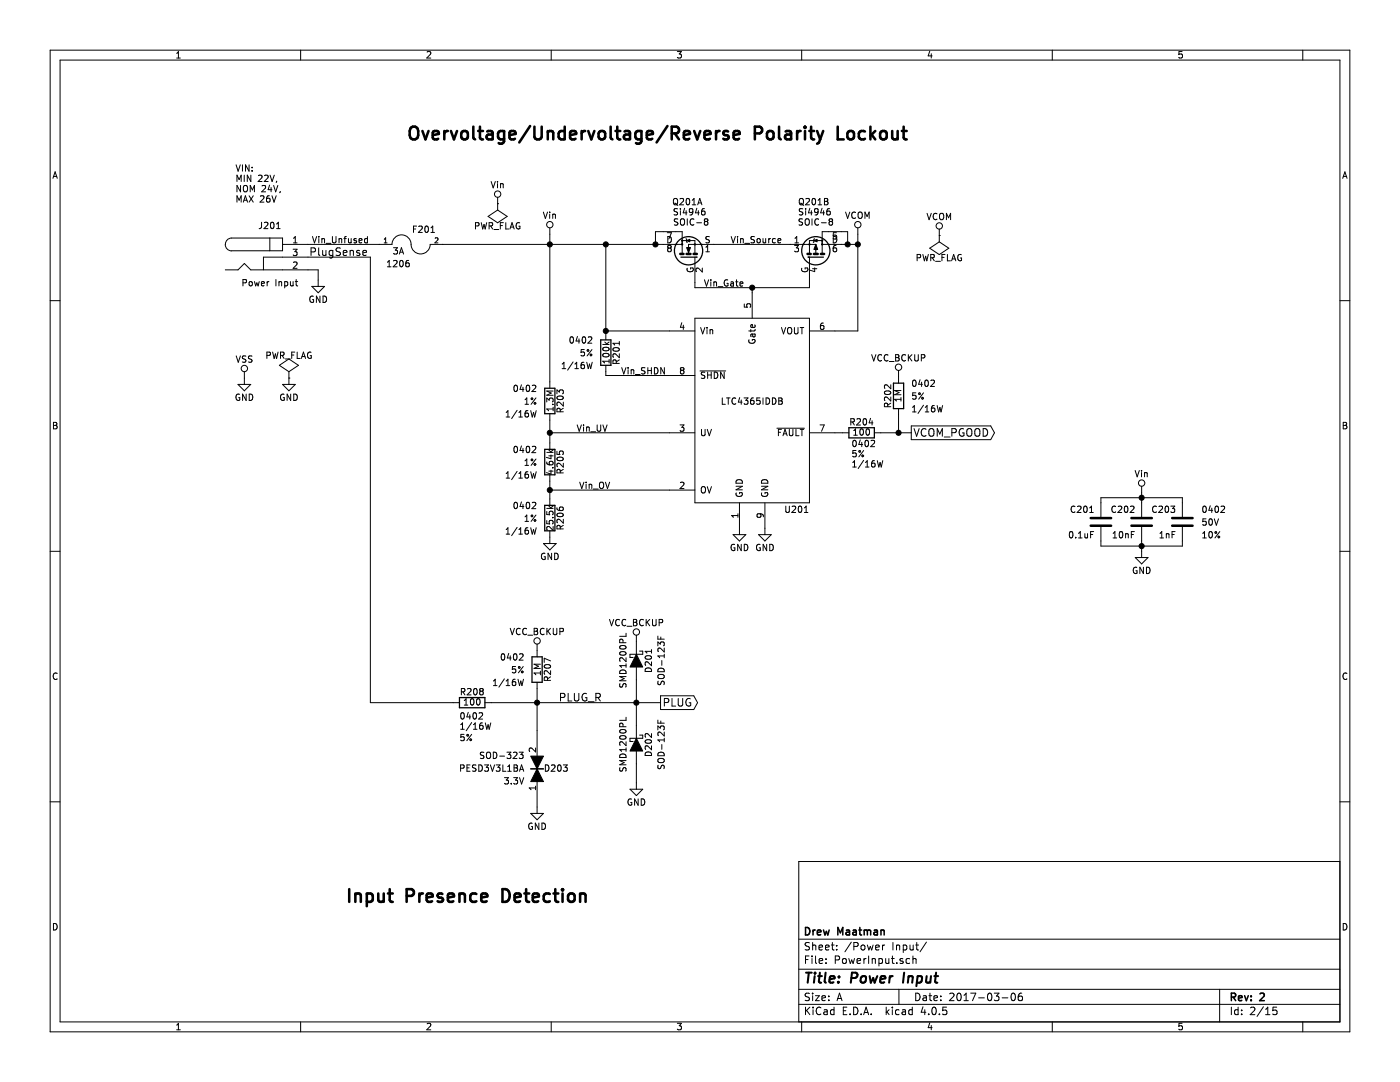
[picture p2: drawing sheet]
<svg xmlns="http://www.w3.org/2000/svg" width="279mm" height="216mm" viewBox="0 0 279 216" stroke-linecap="round" stroke-linejoin="round" font-family="sans-serif">
<g fill="none" stroke="#000" stroke-width=".2">
<path d="M10 10h259.4v195.9h-259.4zM12 12h255.4v191.9h-255.4zM35.3 11.6h.7M35.3 10.6l.3-.3v1.3M60 10v2M85.2 10.4l.5-.1 .3 .3-.8 1h.8M110 10v2M135.2 10.3h.8l-.4 .5h.3l.1 .2-.1 .5-.2 .1-.5-.1M160 10v2M185.5 10.2l-.3 1h.8M185.9 10.7v.9M210 10v2"/>
<path d="M235.9 10.3h-.6v.6l.1-.1h.5l.1 .5-.3 .3-.4-.1M260 10v2M10.6 35.6l.4-1.3 .4 1.3M10.7 35.2h.6M47.1 32.9l.4 1.3 .5-1.3M47.3 36.2v-1.2l.4 .8 .4-.8v1.2M48 37v1.3l-.7-1.3v1.3M48.4 32.9v1.3M48.6 37.2l.2-.2 .4 .1a.83 .83 0 0 1-.1 1.2 .44 .44 0 0 1-.5-.5zM48.7 40h.6M48.7 35v1.2M49.7 32.9v1.3l-.7-1.3v1.3"/>
<path d="M49.7 39.1l.8 1.2M49.9 38.3v-1.3l.5 .9 .4-.9v1.3M50.1 35v1.2l-.7-1.2v1.2M50.3 34v.2M50.3 33.4v.1M50.5 39.1l-.8 1.2M51.6 35.1l.5-.1 .2 .3-.8 .9h.8M52 39.2l.5-.1 .2 .3-.8 .9h.8M52.3 37.1l.5-.1 .2 .4-.8 .9h.8M52.8 35.1l.5-.1 .2 .3-.8 .9h.8M53.8 39.1h-.4l-.2 .3v.7l.2 .2 .4-.1 .1-.4-.1-.2-.4-.1-.2 .3M53.8 36.9l-.3 .9h.8"/>
<path d="M53.9 35l.4 1.2 .4-1.2M54.1 37.4v.9M54.3 39.1l.4 1.2 .4-1.2M54.6 37l.4 1.3 .4-1.3M55.2 36.1l-.1 .3M55.9 38.2l-.1 .3M98 36.2l.4 1.3 .5-1.3M99.3 36.2v.1M99.3 36.6v.9M99.3 39.4v2.5M99.9 36.6v.9M99.9 36.8l.2-.2 .3 .1v.8"/>
<path d="M134.4 39.8l.3-.2h.4a.83 .83 0 0 1-.2 1.3 .44 .44 0 0 1-.5-.5zM135.7 39.7l.5-.1 .2 .4-.8 .9h.8M137 39.7l.2-.1a.67 .67 0 0 1 .5 .6 .67 .67 0 0 1-.5 .7l-.3-.5zM138.2 40l.3-.4v1.3M159.6 39.8l.2-.2h.4a.83 .83 0 0 1-.2 1.3 .44 .44 0 0 1-.5-.5zM160.8 39.7l.5-.1 .2 .4-.7 .9h.7M162.2 39.7l.1-.1a.67 .67 0 0 1 .5 .6 .67 .67 0 0 1-.5 .7l-.2-.5zM163.3 40l.3-.4v1.3M164.5 39.6h.5l.2 .2-.2 .4 .2 .1 .1 .3-.3 .3h-.5zM268 35.6l.4-1.3 .4 1.3M268.1 35.2h.6M10 60h2"/>
<path d="M45 53.8h2.5l1.3-1.2 1.2 1.2h13.5v3.3M45 48.8v-.1a1.24 1.24 0 0 1 1.2-1.2h10.2v2.5l-10.2 .1a1.27 1.27 0 0 1-1.2-1.3M47.3 40.3v-1.2l.4 .9 .4-.9v1.2M48.5 56.4h.6v-.5l-.6-.1v1.2M48.6 40.3l.4-1.2 .4 1.2M49.8 56.3l.1-.1 .4 .1 .1 .5-.2 .2h-.3l-.1-.1zM50.8 56.2l.2 .8 .3-.6 .2 .6 .2-.8M52.2 56.6l.6-.1-.1-.2-.4-.1-.1 .2v.6h.5M52.2 44.3l-.1 1.1-.4 .2M52.6 53.8v-2.5h21.3v88.9h17.8M52.8 44.4l.4-.1 .3 .4-.8 .9h.8M53.3 56.2v.8"/>
<path d="M53.7 56.2l-.4 .2M53.8 47.5v2.5M54.1 44.4l.2-.1a.67 .67 0 0 1 .4 .7 .67 .67 0 0 1-.4 .6l-.3-.5zM55.1 55.8v1.2M55.2 45.6h.7M55.2 44.7l.3-.4v1.3M55.7 56.3l.2-.1 .3 .1v.7M55.7 56.2v.8M56.4 48.8h21.8a1.9 1.9 0 0 1 1.9-1.9 1.9 1.9 0 0 1 1.9 1.9 1.9 1.9 0 0 0 1.9 1.9 1.9 1.9 0 0 0 2-1.9h50.2M56.8 56.3l.4-.1 .2 .2-.1 .6h-.5M56.8 56.2v1.3M58 56.2v.8h.3l.2-.1"/>
<path d="M58.5 49.7h.8l-.4 .5 .3 .1v.6l-.1 .1-.6-.1M58.5 56.2v.8M58.6 48.5h.7M58.6 47.5l.3-.3v1.3M58.6 52.4l.5-.1 .2 .3-.8 .9h.8M58.9 56.2h.5M59.1 55.8v1l.3 .2M62.1 50.3l.7-.1 .2-.2-.1-.4-.2-.1h-.6v1.5M62.2 57.1h2.6l-1.3 1.3zM62.4 47.2l.4 1.3 .4-1.3M62.5 59.1a.59 .59 0 0 0-.7 .6 .59 .59 0 0 0 .7 .6l.1-.5h-.2M63.6 49.5v1.3l.2 .2"/>
<path d="M63.6 47.2v.1M63.6 47.6v.9M63.9 59.1v1.3l-.8-1.3v1.3M64.2 47.7l.2-.1 .3 .1 .1 .8M64.2 47.6v.9M64.4 50v.8a.38 .38 0 0 0 .6 0M64.5 59.1a.64 .64 0 0 1 .7 .6 .64 .64 0 0 1-.7 .7zM65 50v1M65.1 48.6h.9M66.3 47.2v1l.3 .3h.2l.3-.3v-1M66.4 50h-.4l-.3 .3v.4l.1 .2h.6M66.4 50v1.2l-.3 .3-.3-.1"/>
<path d="M67.7 47.7l.1-.1 .3 .1 .1 .8M67.7 47.6v.9M67.9 49.5a.62 .62 0 0 0-.8 .1v.4l.8 .4v.4a.62 .62 0 0 1-.8 .1M68.5 50.5l.7-.2v-.3h-.5l-.2 .2 .1 .7h.6M68.6 47.6h.5M69.1 47.2l-.3 .2v1.1M69.5 47.6l.1 .8 .3 .1 .2-.2M69.9 50.1l.1-.1a.36 .36 0 0 1 .5 .2v.8M69.9 50v1M70.1 47.6v.9M71.1 47.7l-.3-.1-.2 .2 .1 .2 .4 .1v.3h-.5M71.7 48l.5-.1v-.2l-.4-.1-.1 .2v.6h.5"/>
<path d="M71.8 50h-.4l-.2 .2v.2l.6 .1v.4h-.6M72.4 50.5l.8-.2-.1-.3h-.5l-.2 .2 .1 .7h.6M73.3 47.7l-.3-.1-.3 .3 .1 .5h.5M73.3 47.2v1.3M76.7 48.5h.5M76.7 47.8l.3-.4v1.1M77.3 53.2h.7M77.3 52.3l.4-.3v1.2M78.5 49.4h.8l-.4 .5 .4 .1v.6l-.2 .1-.6-.1M78.5 52.1l.5-.1 .2 .3-.7 .9h.7M79.7 50.7l.4-1.3 .4 1.3M79.8 50.3h.6"/>
<path d="M79.9 52.1l.1-.1a.67 .67 0 0 1 .5 .6 .67 .67 0 0 1-.5 .6l-.2-.4zM81.6 52h-.4l-.2 .3v.7l.2 .2 .4-.1 .1-.4-.1-.2h-.4l-.2 .2M82.5 45.7h.5M83.1 45.1h-.6v1.3M83.6 45.2l.4-.1 .3 .4-.8 .9h.8M84.9 45.2l.2-.1a.67 .67 0 0 1 .4 .6 .67 .67 0 0 1-.4 .7l-.3-.5zM86 46.4h.7M86 45.5l.4-.4v1.3M86.8 47.5l.4-.1 .2 .4-.6 .7h.6M94.9 45.1l.6-.1 .1-.5-.7-.1v1.3M96 44.4l.3 1.3 .3-.9 .2 .9 .3-1.3M97.4 43.2l1.9-1.3 1.9 1.3-1.9 1.2z"/>
<path d="M97.6 45.1l.6-.1 .1-.5-.7-.1v1.3M97.9 45.1l.4 .6M98.6 45.8h.9M99.3 40.6h.1M99.8 45h.5M100.5 44.4h-.7v1.3M100.9 44.4v1.3h.6M101.8 45.7l.4-1.3 .4 1.3M101.9 45.3h.6M103.7 44.5a.59 .59 0 0 0-.7 .5 .59 .59 0 0 0 .7 .6l.1-.5h-.3M108.4 42.3l.4 1.3 .5-1.3M109.7 42.3v.1"/>
<path d="M109.7 42.7v.9M109.7 45.5v32M110.3 42.7v.9M110.3 42.8l.2-.1 .3 .1v.8M120.9 48.8v19M130.8 48.8v-2.6h5.3v4.3M133.2 46.4h.8l-.5 1.3M133.3 47.2a.64 .64 0 0 1 .7 .6 .64 .64 0 0 1-.7 .7zM133.5 49.5l-.3 .3 .1 .3 .2 .1h.2l.3-.2-.1-.4-.2-.1M133.5 49.5l-.3-.2 .3-.3 .4 .1 .1 .2-.3 .2M133.5 49.5h.2M134.6 40.6l.5 .2"/>
<path d="M134.9 48.8h.1M135.1 40.8l.2 .2M135.2 41.7l-.5-.1-.2 .3 .1 .3 .6 .2v.4l-.2 .1-.5-.1M135.3 43.7l-.7 .1v.3l.6 .3 .1 .3-.2 .2h-.5M135.8 41.6v.1M135.8 42v.9M136 43.7h.4a.83 .83 0 0 1-.1 1.2 .44 .44 0 0 1-.5-.4zM136.1 48h2.6v2.5M136.6 41.6l-.3 .9h.8M136.9 47.6l.3 .8M136.9 42v.9M137.2 53.5a.59 .59 0 0 0 .5 .7 .59 .59 0 0 0 .6-.7h-.5v.2"/>
<path d="M137.2 43.7v1.2M137.4 50.5v-1.7h25.4v1.7M138.2 40.9h.7M138.3 42.2l-.3 .2h-.2l-.2-.2 .1-.5 .3-.1 .3 .3a.84 .84 0 0 1-.4 1h-.2M138.5 43.8a.61 .61 0 0 0-.8 .4 .61 .61 0 0 0 .6 .7l.2-.1M138.7 48.8h.1M138.7 51.3v6.1h22.8v-6.1M139 44.4h1M139.1 41.6l-.3 .9h.7M139.2 40.9l.4-1.3 .5 1.3M139.4 40.5h.6M139.4 42v.9"/>
<path d="M140 48.8h.1M140.2 53.5v.8l-1-.8-.3 .2 .1 .5M140.6 41.6l-.4 .1-.1 .2-.1 .7 .2 .3 .5-.1v-.5l-.1-.1-.4-.1-.2 .2M140.6 55.8l.4 1.3 .4-1.3M140.8 44.2l-.2 .2v.4l.2 .1h.2l.3-.2-.1-.4-.2-.1M140.8 44.2l-.2-.2 .2-.3 .4 .1 .1 .2-.3 .2M140.8 44.2h.2M140.9 49.3l.3-.3v1.2M140.9 50.2h.7M141.6 47.2h-.5l-.2 .2 .1 .3 .5 .3v.3l-.1 .2-.5-.1M141.9 55.8v.1M141.9 56.2v.9"/>
<path d="M142.5 56.4l.1-.2 .4 .1v.8M142.5 56.2v.9M143.3 57.2h1M145.2 55.9a.59 .59 0 0 0-.7 .6 .59 .59 0 0 0 .7 .5l.1-.5h-.2M145.8 56.3h.5l.1 .8M145.9 47.2l.4 1.3 .5-1.3M146.4 56.5l-.6 .3 .2 .3 .4-.1M146.8 56.2h.5M147 55.8v1.1l.3 .2M147.2 47.2v.1M147.2 47.6v.9M147.7 56.7l.6-.2-.1-.2-.3-.1-.2 .2v.6h.5"/>
<path d="M147.8 47.7l.2-.1 .3 .1v.8M147.8 47.6v.9M148.6 48.6h1M150.1 57.4v6.1M150.6 47.2l-.7 .1v.4l.5 .2 .2 .3-.3 .3-.4-.1M151.1 47.7l.4-.1 .2 .3v.3l-.2 .3-.4-.2zM152.3 47.6v.8l.3 .1 .2-.2M152.8 47.6v.9M153.4 47.6v.9M153.8 47.6l-.4 .3M154.7 47.7l-.3-.1-.2 .3 .1 .5h.4M155.2 48l.6-.1v-.2l-.4-.1-.2 .2 .1 .6h.5"/>
<path d="M158.6 49h.8l-.5 .5 .4 .1v.5l-.2 .1-.5-.1M158.6 48.5h.8M158.6 47.5l.4-.3v1.3M159.7 40.6l.5 .2M160 53.5a.59 .59 0 0 0 .6 .7 .59 .59 0 0 0 .6-.7h-.5v.2M160.2 43.7h-.5l-.2 .2 .1 .3 .5 .2v.4l-.2 .1h-.4M160.2 40.8l.2 .2M160.2 41.7h-.6v.4l.5 .2 .1 .3-.2 .3-.5-.1M160.3 48.8h.1M160.7 43.8l.3-.1h.3a.83 .83 0 0 1-.1 1.2 .44 .44 0 0 1-.5-.4zM160.8 41.6v.1M160.8 42v.9"/>
<path d="M161.5 48.8h.1M161.6 41.6l-.3 .9h.8M161.9 42v.9M162.1 43.7v1.2M162.2 53.6h.8M162.6 47.6l-.3 .8M162.6 53.4v.8l-.9-.3M163.3 40.9h.7M163.3 42.2l-.3 .2h-.2l-.2-.2 .1-.5 .3-.1 .3 .3a.84 .84 0 0 1-.4 1h-.2M163.4 43.8a.61 .61 0 0 0-.8 .4 .61 .61 0 0 0 .5 .7l.3-.1M163.9 44.4h1M164.1 41.6l-.3 .9h.7"/>
<path d="M164.1 48.8h7.1M164.1 48h-2.6v2.5M164.4 42v.9M164.5 40.2h.5M165.4 48.8h.1M165.6 41.6l-.4 .1-.2 .2v.7l.2 .3 .5-.1v-.5l-.1-.1-.4-.1-.2 .2M165.7 44.2l-.2-.2 .2-.3 .4 .1 .1 .2-.3 .2M165.7 44.2l-.2 .2v.4l.2 .1h.2l.3-.2-.1-.4-.2-.1M165.7 44.2h.2M166.3 47.2a.64 .64 0 0 1 .7 .6 .64 .64 0 0 1-.7 .7zM166.9 49h-.4l-.2 .3v.7l.2 .2 .4-.1 .1-.4-.1-.2h-.4l-.2 .2M166.9 46.4h-.6v.6l.1-.1 .5 .1v.6l-.1 .1-.5-.1"/>
<path d="M168.8 42.3l.4 1.3 .4-1.3M169.2 48.8v-2.6h-5.1v4.3M170.7 42.4a.61 .61 0 0 0-.8 .5 .61 .61 0 0 0 .6 .7l.2-.1M171.2 45.5v20.5h-9.7M171.3 42.5l.2-.2 .4 .1a.83 .83 0 0 1-.1 1.2 .44 .44 0 0 1-.6-.4zM172.6 43.6v-1.3l.5 .9 .4-.9v1.3M183 51.4h.6l.1-.5-.7-.1v1.2M184.2 50.8l.3 1.2 .2-.9 .3 .9 .3-1.2M185 42.6l.4 1.2 .5-1.2M185.5 49.5l2-1.2 1.9 1.2-1.9 1.3zM185.8 51.4h.6v-.5l-.6-.1v1.2M186.1 51.4l.4 .6"/>
<path d="M186.7 52.1h1M187 42.7a.61 .61 0 0 0-.8 .4 .61 .61 0 0 0 .6 .7l.2-.1M187.5 47h.1M187.5 45.7v2.6M187.6 42.7l.2-.1h.4a.83 .83 0 0 1-.2 1.2 .44 .44 0 0 1-.5-.4zM188 51.4h.4M188.6 50.8h-.6v1.2M188.9 43.8v-1.2l.4 .9 .4-.9v1.2M189.1 50.8v1.2h.6M189.9 52l.4-1.2 .5 1.2M190 51.7h.6M191.8 50.8a.59 .59 0 0 0-.7 .6 .59 .59 0 0 0 .7 .6l.1-.5h-.2"/>
<path d="M267.4 60h2M47.1 71l.4 1.3 .5-1.3M47.5 76.7h2.5l-1.2 1.3zM47.8 78.7a.59 .59 0 0 0-.7 .6 .59 .59 0 0 0 .7 .5l.1-.5h-.3M48.8 74.2v2.5M49.1 71.1h-.7v.4l.5 .2 .2 .3-.3 .3-.4-.1M49.1 78.6v1.3l-.7-1.3v1.3M49.7 78.6a.64 .64 0 0 1 .8 .7 .64 .64 0 0 1-.8 .6zM50.3 71.1h-.7v.4l.6 .2 .1 .3-.2 .3-.5-.1M53.3 70.9l.6-.1v-.4l-.6-.1v1.2M54.4 70.3l.3 1.2 .3-.9 .2 .9 .3-1.2M55.8 72.9l1.9-1.3 1.9 1.3-1.9 1.3z"/>
<path d="M56 70.9l.6-.1v-.4l-.6-.1v1.2M56.3 70.9l.4 .6M56.4 76.7h2.5l-1.2 1.3zM56.7 78.7a.59 .59 0 0 0-.7 .6 .59 .59 0 0 0 .7 .5v-.5h-.2M56.9 71.6h1M57.7 75.4h.1M57.7 74.2v2.5M58 78.6v1.3l-.7-1.3v1.3M58.2 70.8h.4M58.6 78.6a.64 .64 0 0 1 .7 .7 .64 .64 0 0 1-.7 .6zM58.8 70.3h-.6v1.2M59.3 70.3v1.2h.6"/>
<path d="M60.1 71.5l.5-1.2 .4 1.2M60.3 71.1h.6M62.1 70.3a.59 .59 0 0 0-.7 .6 .59 .59 0 0 0 .7 .6v-.5h-.2M102.7 77l.1-.1a.67 .67 0 0 1 .5 .6 .67 .67 0 0 1-.5 .6l-.2-.5zM104.1 76.8l-.3 .9h.7M104.4 77.3v.8M104.8 79.8l.3-.4v1.3M105.1 77l.2-.1a.67 .67 0 0 1 .4 .6 .67 .67 0 0 1-.4 .6l-.3-.5zM106 79.5h.3v.2h-.3zM106.2 77l.5-.1 .2 .3-.8 .9h.8M107 79.4l-1 1.3M110.4 78h-1.3l.9 .4-.9 .5h1.3"/>
<path d="M111.2 78.6v-.8l.4 .4 .1-.3h.6l.1 .1-.1 .6M111.2 79.2a.76 .76 0 0 1 1.2 .3 .74 .74 0 0 1-1.2-.2zM112.2 73.6h.7M112.2 72.6l.3-.3v1.3M113.8 67.3l.2-.1a.67 .67 0 0 1 .5 .6 .67 .67 0 0 1-.5 .7l-.3-.5zM114.4 72.2l-1.1 1.7M114.7 73.6h.7M114.7 72.6l.4-.3v1.3M115.2 67.1l-.2 .9h.7M115.5 67.6v.9M116.3 67.3l.2-.1a.67 .67 0 0 1 .4 .6 .67 .67 0 0 1-.4 .7l-.3-.5zM116.5 72.3h-.3l-.2 .3v.7l.2 .3 .4-.2 .1-.4-.2-.2h-.3l-.2 .2"/>
<path d="M116.6 69.7h-.6v.6l.1-.1 .5 .1v.6l-.2 .1-.4-.1M117.1 72.3l.3 1.3 .3-1 .2 1 .3-1.3M117.2 69.8h.2v.3h-.2zM117.4 67.3l.5-.1 .2 .4-.8 .9h.8M117.8 70.7h.3v.2h-.3zM118.1 69.7l-.9 1.3M120.3 68.7h1.3M120.3 69.5a.76 .76 0 0 1 1.3 .2 .74 .74 0 0 1-1.3-.1zM120.3 70.7a.76 .76 0 0 1 1.3 .2 .74 .74 0 0 1-1.3-.1zM120.7 68.2l.5 .5M120.9 66h17.8M120.9 72.9v2h17.8"/>
<path d="M121.6 71.7v.7M121.6 72.1h-1.3l.3 .3M121.6 68.2l-.5 .4M122.4 69.5a.76 .76 0 0 1 1.2 .3 .74 .74 0 0 1-1.3-.1zM123 72.5l-.1-.6h-.5l-.1 .6h1.3M123.6 68.5h-1.3l.4 .4M123.6 71.8l-.6 .4M123.6 70.6v.8l-.9-.8-.4 .2 .1 .5M123.6 68.1v.8M124.1 73.4l.4 1.2 .4-1.2M125.3 73.4v.1M125.3 73.8v.8"/>
<path d="M126 73.8v.8M126 73.9l.1-.1h.3l.1 .8M126.8 74.7h1M128.7 73.4l-.6 .1v.3l.5 .3 .1 .3-.2 .2-.5-.1M129.3 73.4v1.2M129.3 73.9h.7M130 73.4v1.2M130.6 73.4a.64 .64 0 0 1 .7 .6 .64 .64 0 0 1-.7 .6zM132.6 73.4v1.2l-.7-1.2v1.2M136 73.9l-.2-.2 .2-.3 .4 .1 .1 .2-.2 .2M136 73.9l-.2 .2v.4l.2 .1h.3l.2-.2-.1-.4-.1-.1M136 73.9h.3"/>
<path d="M136.1 64.4l-.3 .9h.8M136.4 64.9v.8M138.7 63.5h22.8v36.8h-22.8zM139.7 74h5.1M139.8 65.4l.4 1.2 .5-1.2M140.7 74.3h-.7v.4l.5 .3 .2 .3-.3 .2-.4-.1M141.1 65.4v.1M141.1 65.8v.8M141.2 74.2v1.3M141.2 74.8h.7M141.7 65.8v.8M141.7 65.9l.2-.1h.3v.8"/>
<path d="M141.9 74.2v1.3M142.5 74.2a.64 .64 0 0 1 .8 .7 .64 .64 0 0 1-.8 .6zM144.1 79.4v1.3h.7M144.5 74.2v1.3l-.7-1.3v1.3M145 79.4h.7M145.3 79.4v1.3M146.8 79.5a.61 .61 0 0 0-.8 .4 .61 .61 0 0 0 .6 .8l.2-.2M147.6 79.3l-.3 .9h.8M147.9 79.8v.9M148.5 79.4h.8l-.5 .5 .4 .1v.5l-.2 .2-.5-.2M148.5 60.7v.6h.6l-.1-.2 .1-.4h.6l.1 .1-.1 .5M149.5 67.8a.59 .59 0 0 0 .6 .7 .59 .59 0 0 0 .5-.7l-.5-.1v.3"/>
<path d="M149.8 65.7v.5M150.1 66.6l.3 .6 .3-.1-.1-.5M150.4 79.4l-.4 .1-.2 .2v.7l.2 .3 .4-.2 .1-.4-.1-.2h-.4l-.2 .2M150.6 64.8l.1 .4-.2 .2-.6-.1v-.5h.2l.2 .6M150.7 65.7l-.2 .3h-1.1M150.7 66.6l-.8 .1v.5M151.7 79.4h-.6l-.1 .6 .2-.1 .5 .1v.5l-.2 .2-.5-.2M152.3 79.4v1.3M152.9 79.4a.64 .64 0 0 1 .7 .6 .64 .64 0 0 1-.7 .7zM154.2 79.4a.64 .64 0 0 1 .7 .6 .64 .64 0 0 1-.7 .7zM155.4 79.4h.5l.2 .2-.2 .4 .2 .1v.3l-.2 .3h-.5zM155.4 80h.5"/>
<path d="M156 65.4l.4 1.2 .4-1.2M157.2 65.5l.3-.1h.3a.83 .83 0 0 1-.1 1.2 .44 .44 0 0 1-.5-.4zM158.5 65.4v1l.3 .2h.2l.3-.2v-1M159.7 65.4h.7M160 65.4v1.2M164.3 64.5h-.3l-.2 .3-.1 .7 .3 .2 .4-.1v-.4l-.1-.2-.3-.1-.3 .3M174 70.8l.4 1.2 .4-1.2M175.9 70.9a.61 .61 0 0 0-.8 .4 .61 .61 0 0 0 .6 .7l.2-.1M176.6 78.2a.76 .76 0 0 1 1.2 .2 .74 .74 0 0 1-1.3-.1zM177.2 70.9a.61 .61 0 0 0-.8 .4 .61 .61 0 0 0 .6 .7l.2-.1M177.5 72.1h.9M177.8 76.8v.8l-.9-.8-.4 .2 .1 .5"/>
<path d="M177.8 79.2v.8l-.9-.8-.4 .3 .1 .4M178.7 70.8h.5l.2 .2-.2 .3 .2 .2 .1 .3-.3 .2h-.5zM178.7 71.3h.5M179.3 73.9v2.6M179.8 79.3v.7M179.8 79.7h-1.3l.4 .3M179.8 77.9h-1.3l.9 .4-.9 .5h1.3M180.7 70.9a.61 .61 0 0 0-.8 .4 .61 .61 0 0 0 .6 .7l.2-.1M181.3 70.8v1.2M181.5 71.3l.5 .7M182 70.8l-.7 .7M182.2 75.9l.2-.1a.67 .67 0 0 1 .4 .7 .67 .67 0 0 1-.4 .6l-.3-.5z"/>
<path d="M182.5 70.8v1l.3 .2h.2l.3-.2v-1M182.8 78.4h-.6l-.1 .6 .2-.1 .5 .1v.5l-.2 .2-.5-.2M183.4 78.4h.2v.3h-.2zM183.6 75.8l-.3 .9h.8M183.9 71.4l.6-.1v-.4l-.6-.1v1.2M183.9 76.3v.8M184 79.3h.2v.3h-.2zM184.3 78.4l-1 1.3M184.7 75.9l.1-.1a.67 .67 0 0 1 .5 .7 .67 .67 0 0 1-.5 .6l-.2-.5zM185.8 75.9l.5-.1 .2 .4-.8 .9h.8M10.7 84.3h.4l.3 .2-.3 .4 .3 .2-.2 .5h-.5zM10.7 84.9h.4"/>
<path d="M101 83.2h.7M101 82.3l.4-.4v1.3M101 94.5l.4-.4v1.3M101 95.4h.7M102.7 89.2l.1-.1a.67 .67 0 0 1 .5 .6 .67 .67 0 0 1-.5 .6l-.2-.5zM103.2 81.9l-1.1 1.6M103.2 94.1l-1.1 1.6M103.6 83.2h.7M103.6 82.3l.3-.4v1.3M103.6 94.5l.3-.4v1.3M103.6 95.4h.7M104.1 89l-.3 .9h.7"/>
<path d="M104.4 89.5v.8M104.8 80.7h.7M104.8 91.9l.3-.3v1.3M104.8 92.9h.7M105.1 89.2l.2-.1a.67 .67 0 0 1 .4 .6 .67 .67 0 0 1-.4 .6l-.3-.5zM105.4 94.1l-.4 .1-.2 .2v.7l.2 .3 .4-.1 .1-.5-.1-.1-.4-.1-.2 .2M105.4 81.9l-.4 .1-.2 .2v.8l.2 .2 .4-.1 .1-.4-.1-.2-.4-.1-.2 .3M105.9 81.9l.3 1.3 .3-.9 .2 .9 .3-1.3M105.9 94.1l.3 1.3 .3-.9 .2 .9 .3-1.3M106 91.6h.3v.3h-.3zM106.2 89.2l.5-.1 .2 .3-.8 .9h.8M106.7 80.4h.2v.2h-.2z"/>
<path d="M106.7 92.6h.2v.2h-.2zM107 91.6l-1 1.3M109.1 92.2l.1 .3 .2 .2 .7 .1 .3-.3-.1-.4-.5-.1-.1 .2-.1 .3 .2 .3M109.1 80.2v-.8l.5 .5 .1-.4h.6l.1 .2-.1 .5M109.1 90.3h1.3M109.5 94h.9M109.5 91h.9M109.5 89.8l.5 .5M109.7 97.8h29M109.7 86.4h29M109.7 82.5v7.2M109.7 94.7v6.1"/>
<path d="M110 93.8v.8l-1-.3M110 90.8v.7l-1-.2M110.3 80.7h.1M110.3 93.3h.1M110.4 81.3v.7M110.4 81.6h-1.3l.4 .4M110.4 89.8l-.5 .3M111.2 90v.7h.5l-.1-.2 .1-.5h.6l.1 .2-.1 .5M111.2 91.4a.76 .76 0 0 1 1.2 .2 .74 .74 0 0 1-1.2-.1zM111.8 82.2l-.1-.6-.4-.1-.1 .7h1.2M111.8 94.4l-.1-.6-.4-.1-.1 .7h1.2M112.4 80.2v.8l-.9-.8-.3 .3 .1 .4"/>
<path d="M112.4 81.5l-.6 .4M112.4 92.4v.8l-.9-.8-.3 .3 .1 .4M112.4 93.6l-.6 .5M115.2 84.8l.4 1.3 .4-1.3M115.7 96.2l.4 1.3 .4-1.3M116.5 84.8v.1M116.5 85.2v.9M117 96.2v.1M117 96.6v.9M117.1 85.2v.9M117.1 85.3l.1-.1 .4 .1v.8M117.6 96.7l.2-.1 .3 .1v.8"/>
<path d="M117.6 96.6v.9M117.9 86.2h1M118.4 97.6h1M119.2 84.8v1l.2 .3h.3l.2-.3v-1M119.7 96.4l.2-.2 .4 .1a.83 .83 0 0 1-.1 1.2 .44 .44 0 0 1-.6-.4zM120.3 84.8l.4 1.3 .5-1.3M120.8 96.2l.4 1.3 .5-1.3M135.7 84.8h.8l-.4 .5 .3 .1v.5l-.1 .2-.6-.2M135.8 96.3l.5-.1 .2 .4-.8 .9h.8M140 97.3l.2-.2 .4 .1a.83 .83 0 0 1-.1 1.2 .44 .44 0 0 1-.5-.5zM140 85.7v1l.2 .2h.3l.2-.2v-1M141.1 97.1l.5 1.3 .4-1.3"/>
<path d="M141.1 85.7l.5 1.2 .4-1.2M146.9 97h1.3l-1.3 .7h1.3M146.9 98.3a.59 .59 0 0 0 .6 .8 .59 .59 0 0 0 .6-.8h-.5v.2M146.9 95.9a.69 .69 0 0 1 .8-.2 .69 .69 0 0 1 .5 .7h-1.3zM152 97h1.2l-1.2 .7h1.2M152 98.3a.59 .59 0 0 0 .6 .8 .59 .59 0 0 0 .6-.8h-.5v.2M152 95.9a.69 .69 0 0 1 .8-.2 .69 .69 0 0 1 .4 .7h-1.2zM155 85.4h5.5M155.3 86.3h.5M156 85.7h-.7v1.2M156.3 86.9l.4-1.2 .4 1.2M156.4 86.6h.6"/>
<path d="M157.5 85.7v1l.3 .2h.2l.2-.2v-1M158.9 85.7v1.2h.6M159.7 85.7h.7M160 85.7v1.2M161.5 86.4h7.9M163.7 84.8h.8l-.5 1.3M169.8 84.2l.6-.1 .1-.5-.7-.1v1.3M170.1 84.2l.4 .6M170.2 92.3l.3-.4v1.3M170.2 93.2h.7M170.3 88l.2-.1a.67 .67 0 0 1 .4 .6 .67 .67 0 0 1-.4 .6l-.3-.5zM170.4 85.9l.3-.3v1.2"/>
<path d="M170.4 86.8h.7M170.8 89.9h-.6v.6l.2-.1 .4 .1v.5l-.1 .2-.5-.2M171 83.6l.5-.1 .2 .4-.8 .9h.8M171.4 89.9h.3v.3h-.3zM171.7 87.8l-.3 .9h.8M171.7 85.7l.2-.1a.67 .67 0 0 1 .4 .6 .67 .67 0 0 1-.4 .6l-.3-.4zM172 88.3v.8M172.1 90.9h.2v.2h-.2zM172.3 83.6l.2-.1a.67 .67 0 0 1 .5 .7 .67 .67 0 0 1-.5 .6l-.3-.5zM172.4 91.8l-1.1 1.7M172.4 89.9l-1 1.3M172.7 88l.2-.1a.67 .67 0 0 1 .4 .6 .67 .67 0 0 1-.4 .6l-.3-.5z"/>
<path d="M172.7 93.2h.7M172.7 92.3l.4-.4v1.3M172.9 85.7l.2-.1a.67 .67 0 0 1 .5 .6 .67 .67 0 0 1-.5 .6l-.3-.4zM173.7 83.5l-.2 .9h.7M173.8 88l.5-.1 .2 .3-.7 .9h.7M174 83.9v.9M174.5 86.4h7.4M174.5 91.9l-.3 .1-.2 .2-.1 .7 .3 .3 .4-.1 .1-.5-.2-.1-.3-.1-.3 .2M175.1 91.9l.3 1.3 .2-.9 .3 .9 .3-1.3M177.2 81.2l-.1-.7h-.5l-.1 .7h1.3M177.8 80.4l-.6 .4M179.3 81.5v4.9"/>
<path d="M181.9 85h15.8l.8 1.4-.8 1.3h-15.8zM182.1 82.2h.7M182.1 81.3l.4-.4v1.3M182.4 85.5l.5 1.5 .5-1.5M184.3 80.8l-1.1 1.7M184.7 82.2h.7M184.7 81.3l.3-.4v1.3M184.8 85.7a.72 .72 0 0 0-1 .5 .72 .72 0 0 0 .7 .8l.3-.1M185.4 85.8a.5 .5 0 0 1 .6-.3 .5 .5 0 0 1 .4 .5l-.1 .8a.53 .53 0 0 1-.6 .2 .53 .53 0 0 1-.3-.5zM186.5 80.9l-.4 .1-.2 .2v.7l.2 .3 .4-.1 .1-.5-.1-.1-.4-.1-.2 .2M187 80.9l.3 1.3 .3-.9 .2 .9 .3-1.3M187 87v-1.5l.6 1.1 .5-1.1v1.5"/>
<path d="M188.4 87.2h1.2M190 86.3h.7l.2-.3-.1-.3-.2-.2h-.6v1.5M192.3 85.6a.71 .71 0 0 0-.9 .7 .71 .71 0 0 0 .9 .7l.1-.6h-.3M193 85.8a.5 .5 0 0 1 .6-.3 .5 .5 0 0 1 .4 .5l-.1 .8a.53 .53 0 0 1-.6 .2 .53 .53 0 0 1-.4-.5zM194.6 85.8a.5 .5 0 0 1 .6-.3 .5 .5 0 0 1 .4 .5l-.1 .8a.53 .53 0 0 1-.6 .2 .53 .53 0 0 1-.4-.5zM196.2 85.5a.77 .77 0 0 1 .9 .8 .77 .77 0 0 1-.9 .7zM226.5 93.9l.4 1.2 .5-1.2M227.8 93.9v.1M227.8 94.3v.8M227.8 97v6.1M228.4 94.3v.8M228.4 94.4l.2-.1 .3 .1 .1 .7"/>
<path d="M268.1 84.3h.4l.3 .2-.3 .4 .3 .2-.2 .5h-.5zM268.1 84.9h.4M10 110h2M101 105.7l.4-.4v1.3M101 106.6h.7M102.7 100.3l.1-.1a.67 .67 0 0 1 .5 .7 .67 .67 0 0 1-.5 .6l-.2-.5zM103.2 105.2l-1.1 1.7M103.6 105.7l.3-.4v1.3M103.6 106.6h.7M104.1 100.2l-.3 .9h.7M104.4 100.6v.9M104.8 103.1l.3-.3v1.2"/>
<path d="M104.8 104h.7M105.1 100.3l.2-.1a.67 .67 0 0 1 .4 .7 .67 .67 0 0 1-.4 .6l-.3-.5zM105.4 105.3l-.4 .1-.2 .2v.7l.2 .3 .4-.1 .1-.5-.1-.2h-.4l-.2 .2M105.9 105.3l.3 1.3 .3-.9 .2 .9 .3-1.3M106 102.8h.3v.3h-.3zM106.2 100.3l.5-.1 .2 .4-.8 .9h.8M106.7 103.7h.2v.3h-.2zM107 102.8l-1 1.2M108.5 108.5h2.5l-1.3 1.2zM108.8 110.4a.59 .59 0 0 0-.8 .6 .59 .59 0 0 0 .8 .6v-.5h-.2M109.1 102.1v.6h.6l-.1-.2 .1-.4h.6l.1 .1-.1 .5M109.1 103.9v.6h.6l-.1-.1 .1-.5h.6l.1 .2-.1 .4"/>
<path d="M109.1 101.4h1.3M109.5 101l.5 .4M109.7 105.9v2.6M110.1 110.4v1.3l-.7-1.3v1.3M110.3 103.3h.1M110.4 105.1v.7l-.9-.7-.4 .2 .1 .5M110.4 101l-.5 .3M110.7 110.4a.64 .64 0 0 1 .7 .6 .64 .64 0 0 1-.7 .7zM111.2 101.3v.4l.3 .1 .7 .1 .2-.2-.1-.5h-.4l-.2 .1-.1 .4 .3 .2M111.2 102.6a.76 .76 0 0 1 1.2 .2 .74 .74 0 0 1-1.2-.1zM111.8 105.5l-.1-.6h-.4l-.1 .6h1.2M112.4 103.6v.8l-.9-.8-.3 .2 .1 .5"/>
<path d="M112.4 104.8l-.6 .4M146.3 106.7h2.5l-1.2 1.2zM146.6 108.7a.59 .59 0 0 0-.7 .5 .59 .59 0 0 0 .7 .6l.1-.5h-.3M147.3 102.5v.7M147.3 102.9h-1.3l.4 .3M147.6 100.3v6.4M147.9 108.6v1.3l-.7-1.3v1.3M148.5 108.6a.64 .64 0 0 1 .8 .6 .64 .64 0 0 1-.8 .7zM151.4 106.7h2.5l-1.2 1.2zM151.6 102.5l.3 .2v.3l-.3 .2-.5-.1v-.4l.2-.2a.84 .84 0 0 1 1 .4v.2M151.7 108.7a.59 .59 0 0 0-.7 .5 .59 .59 0 0 0 .7 .6v-.5h-.2M152.7 100.3v6.4"/>
<path d="M153 108.6v1.3l-.7-1.3v1.3M153.6 108.6a.64 .64 0 0 1 .7 .6 .64 .64 0 0 1-.7 .7zM156.8 101v1l.2 .3h.3l.2-.3v-1M158.1 101.1l.5-.1 .2 .3-.8 1h.8M159.4 101.1l.2-.1a.67 .67 0 0 1 .4 .6 .67 .67 0 0 1-.4 .7l-.3-.5zM160.5 102.3h.7M160.5 101.3l.4-.3v1.3M213.5 106.2l.2-.1a.67 .67 0 0 1 .4 .6 .67 .67 0 0 1-.4 .6l-.3-.4zM214.5 101.1a.61 .61 0 0 0-.8 .4 .61 .61 0 0 0 .6 .8l.2-.2M214.7 107.2v.1M215 101.1l.5-.1 .2 .3-.7 1h.7M215.2 107.3h.8"/>
<path d="M215.2 106.4l.4-.3v1.2M216.4 101.1l.1-.1a.67 .67 0 0 1 .5 .6 .67 .67 0 0 1-.5 .7l-.2-.5zM216.5 106.5l.1 .8h.3l.1-.1M217 106.5v.8M217.5 102.3h.7M217.5 101.3l.3-.3v1.3M217.7 106.7h.4M218.3 106.1h-.6v1.2M219.7 103.1v-3.8h16.3v3.8M219.7 105.2v3.8h16.3v-3.8M222.1 107.3h.8M222.1 106.4l.4-.3v1.2"/>
<path d="M222.7 101.1a.61 .61 0 0 0-.9 .4 .61 .61 0 0 0 .6 .8l.3-.2M223.2 101.1l.4-.1 .3 .3-.8 1h.8M223.5 106.2l.1-.1a.67 .67 0 0 1 .5 .6 .67 .67 0 0 1-.5 .6l-.2-.4zM224.5 101.1l.2-.1a.67 .67 0 0 1 .4 .6 .67 .67 0 0 1-.4 .7l-.3-.5zM224.6 106.6l.2-.1 .3 .1 .1 .7M224.6 106.5v.8M225.6 101.1l.5-.1 .2 .3-.8 1h.8M225.8 106.7h.4M226.4 106.1h-.6v1.2M226.6 111.3h2.5l-1.3 1.2zM226.9 113.2a.59 .59 0 0 0-.7 .6 .59 .59 0 0 0 .7 .6v-.5h-.2M227.8 105.2v6.1"/>
<path d="M228.2 113.2v1.3l-.7-1.3v1.3M228.8 113.2a.64 .64 0 0 1 .7 .6 .64 .64 0 0 1-.7 .7zM230.8 101.1a.61 .61 0 0 0-.8 .4 .61 .61 0 0 0 .6 .8l.2-.2M231.3 101.1l.5-.1 .2 .3-.8 1h.8M231.5 107.3h.7M231.5 106.4l.4-.3v1.2M232.6 101.1l.2-.1a.67 .67 0 0 1 .4 .6 .67 .67 0 0 1-.4 .7l-.3-.5zM232.8 106.5v.8M232.8 106.6l.1-.1 .3 .1 .1 .7M233.7 101h.7l-.4 .5 .4 .1v.5l-.2 .2-.5-.2M233.9 106.7h.4M234.5 106.1h-.6v1.2"/>
<path d="M240 107.3h.7M240 106.4l.4-.3v1.2M240.1 101.1l.2-.1a.67 .67 0 0 1 .5 .6 .67 .67 0 0 1-.5 .7l-.3-.5zM240.7 103.5h-.6l-.1 .6 .2-.1 .5 .1v.6l-.2 .1-.5-.1M241.4 106.2l.1-.1a.67 .67 0 0 1 .5 .6 .67 .67 0 0 1-.5 .6l-.3-.4zM241.4 103.6l.1-.1a.67 .67 0 0 1 .5 .7 .67 .67 0 0 1-.5 .6l-.3-.5zM241.5 100.9l-.3 .9h.8M241.8 101.4v.9M242.3 103.5l.4 1.3 .5-1.3M242.5 106.1h.2v.3h-.2zM242.6 101.1l.1-.1a.67 .67 0 0 1 .5 .6 .67 .67 0 0 1-.5 .7l-.2-.5zM243.1 107h.3v.3h-.3z"/>
<path d="M243.4 106.1l-.9 1.2M243.7 101.1l.5-.1 .2 .3-.8 1h.8M267.4 110h2M11.4 134.4a.62 .62 0 0 0-.8 .4 .62 .62 0 0 0 .6 .8l.2-.1M92.1 138h.6v-.5l-.6-.1v1.3M92.4 138l.4 .7M92.7 139.8l.3-.4v1.3M93.3 137.5l.5-.1 .2 .3-.8 1h.8M94 139.5l.2-.1a.67 .67 0 0 1 .4 .7 .67 .67 0 0 1-.4 .6l-.3-.5zM94.6 137.5l.2-.1a.67 .67 0 0 1 .4 .6 .67 .67 0 0 1-.4 .7l-.3-.5zM95.2 139.5l.2-.1a.67 .67 0 0 1 .4 .7 .67 .67 0 0 1-.4 .6l-.3-.5zM96 137.9l-.3-.2 .3-.3 .4 .1v.2l-.2 .2"/>
<path d="M96 137.9l-.3 .3 .1 .3 .2 .2h.2l.2-.3v-.4l-.2-.1M96 137.9h.2M98.5 136.8h.7M98.5 135.9l.3-.4v1.3M100.1 130.6l.2-.1a.67 .67 0 0 1 .5 .6 .67 .67 0 0 1-.5 .6l-.3-.5zM100.7 135.5l-1.1 1.6M101 135.9l.4-.4v1.3M101 136.8h.7M101.5 130.4l-.3 .9h.8M101.8 130.9v.8M101.8 125.4l.4 1.2 .5-1.2M102.6 130.6l.1-.1a.67 .67 0 0 1 .5 .6 .67 .67 0 0 1-.5 .6l-.2-.5z"/>
<path d="M102.8 135.5l-.3 .1-.2 .2-.1 .8 .3 .2 .4-.1v-.5l-.1-.1-.3-.1-.3 .2M102.9 133h-.6l-.1 .6 .2-.1 .5 .1v.5l-.2 .2-.5-.2M103.4 135.5l.3 1.3 .2-.9 .3 .9 .3-1.3M103.5 133h.2v.3h-.2zM103.7 130.6l.5-.1 .2 .3-.8 .9h.8M103.8 125.5a.61 .61 0 0 0-.8 .4 .61 .61 0 0 0 .6 .7l.2-.1M104.1 134h.2v.2h-.2zM104.4 133l-.9 1.3M105.1 125.5a.61 .61 0 0 0-.8 .4 .61 .61 0 0 0 .6 .7l.2-.1M105.3 126.7h1M106.6 125.4h.4l.3 .2-.3 .4 .3 .1v.3l-.2 .2h-.5zM106.6 126h.4"/>
<path d="M107.2 128.5v2.6M107.2 136.1v26.2M107.8 133.9v.7M107.8 134.3h-1.2l.3 .3M107.8 132.5h-1.2l.9 .4-.9 .5h1.2M108.6 125.5a.61 .61 0 0 0-.8 .4 .61 .61 0 0 0 .6 .7l.2-.1M108.7 132.7a.69 .69 0 0 1 1.2 .3 .74 .74 0 0 1-1.3-.1zM109.1 125.4v1.2M109.3 135.8l-.1-.6-.5-.1-.1 .7h1.3M109.3 125.9l.6 .7M109.9 125.4l-.8 .7M109.9 135.1l-.6 .4"/>
<path d="M109.9 131.9l-1.3-.6v.9M109.9 133.8v.8l-.9-.8-.4 .3 .1 .4M110.4 125.4v1l.2 .2h.3l.2-.2v-1M111.7 126h.6l.1-.5-.7-.1v1.2M111.9 139.2l.7-.1 .2-.2-.1-.4-.3-.1h-.5v1.5M113.4 138.4v1.5h.7M114.6 138.4v1.2l.3 .3h.3l.3-.3v-1.2M117 138.4a.71 .71 0 0 0-.9 .7 .71 .71 0 0 0 .9 .7l.1-.6h-.3M118.9 139.2l.8-.1 .1-.2-.1-.4-.2-.1h-.6v1.5M119.3 139.2l.5 .7M121.6 123.6l.4 1.3 .5-1.3M123.6 123.7a.61 .61 0 0 0-.8 .4 .61 .61 0 0 0 .6 .8l.2-.2"/>
<path d="M123.7 130.2a.76 .76 0 0 1 1.2 .3 .74 .74 0 0 1-1.2-.2zM123.7 136.4l.1 .7h.4l.2-.6 .3-.1 .2 .2v.5M123.7 133.9a.69 .69 0 0 1 .8-.2 .69 .69 0 0 1 .4 .7h-1.2zM123.8 128.9a.69 .69 0 0 1 1.1 .3 .74 .74 0 0 1-1.2-.1zM124.3 128.2v-.6h-.5l-.1 .6h1.2M124.9 123.7a.61 .61 0 0 0-.8 .4 .61 .61 0 0 0 .6 .8l.2-.2M124.9 131.2v.8l-.9-.8-.3 .3 .1 .5M124.9 126.4v.6h-1.2M124.9 132.5v.7M124.9 135h-1.2l.9 .4-.9 .4h1.2M124.9 132.8h-1.2l.3 .4M125.1 125h1"/>
<path d="M126.4 123.6h.4l.3 .2-.3 .4 .3 .1v.3l-.2 .3h-.5zM126.4 124.2h.4M127 126.7v3.9M127 133.1v14.2M127.6 129.9h.7v.7h-2.6v.6h.7M128.4 123.7a.61 .61 0 0 0-.8 .4 .61 .61 0 0 0 .6 .8l.2-.2M128.8 133.5a.69 .69 0 0 1 .8-.2 .69 .69 0 0 1 .4 .7h-1.2zM128.8 131a.76 .76 0 0 1 1.2 .3 .74 .74 0 0 1-1.2-.2zM129 123.6v1.3M129.1 124.1l.6 .8M129.7 123.6l-.7 .7M130 132.1v.7l-.9-.7-.3 .2 .1 .5"/>
<path d="M130 129.6v.7M130 130h-1.2l.3 .3M130.2 123.6v1l.3 .3h.2l.2-.3v-1M131.3 128.9v-.8l.5 .4 .1-.4h.5l.2 .2-.2 .6M131.3 126.9v.6h1.3M131.3 133.6a.69 .69 0 0 1 .8-.2 .69 .69 0 0 1 .5 .6h-1.3zM131.3 134.7a.83 .83 0 0 1 1.3 .2 .44 .44 0 0 1-.5 .5h-.6l-.2-.3zM131.3 135.9v.5l.2 .2 .3-.1 .3-.5h.3l.2 .1-.1 .5M131.5 124.3l.7-.1v-.5l-.7-.1v1.3M131.8 138.8h6.7l.7 1.4-.7 1.4h-6.7zM131.9 127.1v.4M132.1 131.8v1"/>
<path d="M132.6 129.3v.8l-1-.8-.3 .2 .1 .5M132.6 130.5v.7M132.6 130.9h-1.3l.3 .3M134.1 139.4v1.5h.7M135.4 139.4v1.2l.3 .3h.2l.3-.3v-1.2M137.8 139.4a.71 .71 0 0 0-.9 .7 .71 .71 0 0 0 .9 .7v-.6h-.3M268.8 134.4a.62 .62 0 0 0-.8 .4 .62 .62 0 0 0 .6 .8l.2-.1M10 160h2M91.9 153.3l.6-.1 .1-.5-.7-.1v1.3M91.9 145.5h.8M91.9 144.6l.4-.4v1.3M92 142.3l.2-.1a.67 .67 0 0 1 .5 .6 .67 .67 0 0 1-.5 .7l-.3-.5z"/>
<path d="M92.6 146.5h-.6l-.1 .6 .2-.1 .5 .1v.6l-.2 .1-.5-.1M92.7 140.7h.7M93.2 153.2h.4M93.2 146.6h.2v.2h-.2zM93.4 142.1l-.2 1h.7M93.8 142.6v.9M93.8 152.6h-.6v1.3h.6M93.8 147.5h.3v.2h-.3zM94.1 144.2l-1.1 1.6M94.1 146.5l-.9 1.3M94.5 142.3l.2-.1a.67 .67 0 0 1 .4 .6 .67 .67 0 0 1-.4 .7l-.3-.5zM94.5 145.5h.7"/>
<path d="M94.5 144.6l.3-.4v1.3M95 152.7h-.7v.4l.6 .2 .1 .3-.2 .3-.5-.1M95.6 152.6a.64 .64 0 0 1 .7 .7 .64 .64 0 0 1-.7 .6zM95.6 142.3l.5-.1 .2 .4-.8 .9h.8M96.3 144.2l-.4 .1-.1 .3-.1 .7 .2 .2 .5-.1v-.4l-.1-.2-.4-.1-.2 .3M96.6 150.1l-.7 .1v.4l.5 .2 .2 .3-.3 .3-.4-.1M96.7 152.6h.8l-.4 .5 .3 .1v.6l-.1 .1-.6-.1M96.8 140.2h35M96.9 144.2l.3 1.3 .2-.9 .2 .9 .3-1.3M97.1 150.3l.3-.2h.3a.83 .83 0 0 1-.1 1.3 .44 .44 0 0 1-.5-.5zM97.9 152.6l.4 1.3 .4-1.3M98.5 150.1a.64 .64 0 0 1 .7 .6 .64 .64 0 0 1-.7 .7z"/>
<path d="M99 152.6h.8l-.4 .5 .3 .1v.6l-.1 .1-.6-.1M99.7 150.9h1M100.4 152.6v1.3h.6M100.7 155.2h.8l-.5 .5 .4 .1v.5l-.2 .1-.5-.1M101.2 150.1h.8l-.5 .5 .4 .1v.5l-.2 .2-.5-.2M101.3 153.9h.7M101.3 153l.4-.4v1.3M102 156.3v.1M102.5 150.2l.4-.1 .3 .3-.8 1h.8M102.5 155.2h.8l-.4 .5 .4 .1v.5l-.2 .1-.6-.1M102.6 152.6h.4l.3 .3-.3 .3 .3 .1v.3l-.2 .3h-.5zM102.6 153.2h.4"/>
<path d="M103.6 150.1h.8l-.4 .5 .3 .1v.5l-.1 .2-.6-.2M103.7 155.2l.4 1.2 .4-1.2M103.7 153.9l.4-1.3 .4 1.3M103.8 153.5h.6M106.9 149.3v.7l-.9-.7-.4 .2 .1 .5M106.9 156.9v.7M106.9 157.2h-1.3l.4 .4M108.8 152.6a.64 .64 0 0 1 .8 .7 .64 .64 0 0 1-.8 .6zM110.1 152.7l.4-.1 .3 .4-.8 .9h.8M111.4 152.7l.2-.1a.67 .67 0 0 1 .4 .7 .67 .67 0 0 1-.4 .6l-.3-.5zM112.4 152.6h.8l-.4 .5 .4 .1v.6l-.2 .1-.6-.1M117.4 140h1.2"/>
<path d="M123.7 145.7a.76 .76 0 0 1 1.2 .3 .74 .74 0 0 1-1.2-.1zM123.7 147a.76 .76 0 0 1 1.2 .2 .74 .74 0 0 1-1.2-.1zM123.7 153.2l.1 .6h.4l.2-.5 .3-.1 .2 .2v.5M123.9 150.5a.67 .67 0 0 1 .7 0 .67 .67 0 0 1 .3 .7h-1.2zM124.3 145v-.6l-.5-.1-.1 .7h1.2M124.9 151.8h-1.2l.9 .4-.9 .4h1.2M124.9 143.1v.6h-1.2M124.9 148v.8l-.9-.8-.3 .2 .1 .5M124.9 149.2v.7M124.9 149.6h-1.2l.3 .3M125.7 157.5h2.6l-1.3 1.2zM126 159.5a.59 .59 0 0 0-.7 .5 .59 .59 0 0 0 .7 .6l.1-.5h-.2"/>
<path d="M127 149.9v7.6M127.4 159.4v1.3l-.8-1.3v1.3M127.6 146.7h.7v.6h-2.6v.7h.7M128 159.4a.64 .64 0 0 1 .7 .6 .64 .64 0 0 1-.7 .7zM128.8 147.8a.76 .76 0 0 1 1.2 .2 .74 .74 0 0 1-1.2-.1zM128.8 150.3a.69 .69 0 0 1 .8-.2 .69 .69 0 0 1 .4 .6h-1.2zM130 146.4v.8l-.9-.8-.3 .2 .1 .5M130 148.8v.8l-.9-.8-.3 .2 .1 .5M131.3 145.6v-.7l.5 .4 .1-.4h.5l.2 .2-.2 .5M131.3 143.7v.6h1.3M131.3 150.3a.69 .69 0 0 1 .8-.2 .69 .69 0 0 1 .5 .7h-1.3zM131.3 151.5a.83 .83 0 0 1 1.3 .1 .44 .44 0 0 1-.5 .6l-.6-.1-.2-.2z"/>
<path d="M131.3 152.7v.5l.2 .2 .3-.1 .3-.6h.3l.2 .2-.1 .5M131.9 143.9v.4M132.1 148.6v.9M132.6 146.1v.8l-1-.8-.3 .2 .1 .5M132.6 147.3v.7M132.6 147.7h-1.3l.3 .3M132.6 140.2l.7-.1 .2-.2-.1-.4-.2-.1h-.6v1.5M267.4 160h2M105.9 162.3h2.6l-1.3 1.3zM106.2 164.3a.59 .59 0 0 0-.7 .6 .59 .59 0 0 0 .7 .5l.1-.5h-.3M107.5 164.2v1.3l-.7-1.3v1.3M108.2 164.2a.64 .64 0 0 1 .7 .7 .64 .64 0 0 1-.7 .6z"/>
<path d="M267.4 171.9h-108v32M10.7 184.3a.65 .65 0 0 1 .7 .6 .65 .65 0 0 1-.7 .7zM159.4 197.4h108M159.4 193.4h108M159.4 187.4h108M160.8 191.5h.5M161.5 190.8h-.7v1.5M161.5 188.1h-.5l-.3 .2 .1 .3 .7 .4v.4l-.2 .2-.6-.1M161.5 198.2h-.5l-.3 .3 .1 .3 .7 .3v.4l-.2 .2-.6-.1M162.1 190.8v.1M162.1 191.3v1M162.2 188.7l.2-.1h.4v1"/>
<path d="M162.2 188.1v1.5M162.2 198.2v.1M162.2 198.7v1M162.7 198.7h.8l-.8 1h.8M162.8 190.8v1.2l.2 .3M163.4 189.1l.8-.2-.1-.3h-.4l-.3 .2 .1 .7h.6M163.5 191.8l.7-.2-.1-.3h-.4l-.2 .2 .1 .7h.5M164 199.2l.7-.2v-.2l-.4-.1-.3 .2 .1 .7h.6M164.7 189.1l.8-.2-.1-.3h-.4l-.3 .2 .1 .7h.6M164.8 191.3v.2M164.8 192.1v.2M165.4 199.5v.2"/>
<path d="M165.4 198.8v.1M165.9 188.6h.6M166.1 188.1v1.3l.4 .2M166.7 191.5h.7l.2-.2-.1-.4-.2-.1h-.6v1.5M167 188.6v.2M167 189.4v.2M167.1 199.7l.4-1.5 .5 1.5M167.2 199.2h.7M168.2 191.4l.2-.1 .4 .1 .1 .6-.1 .2-.4 .1-.2-.2zM169.4 191.3l.3 1 .3-.8 .3 .8 .2-1M169.9 188l-1.3 1.9M170.4 188.8h.7l.2-.2-.1-.4-.2-.1h-.6v1.5"/>
<path d="M171 191.8l.8-.2-.1-.3h-.4l-.3 .2 .1 .7h.6M171.9 188.7l.2-.1 .4 .1 .1 .6-.1 .2-.4 .1-.2-.2zM172.4 191.3v1M172.8 191.3l-.4 .2M173.1 188.6l.3 1 .3-.8 .3 .8 .2-1M173.4 190.8v1.5M174.1 191.4l.2-.1h.4v1M174.1 191.3v1M174.8 189.1l.7-.2-.1-.3h-.4l-.2 .2v.7h.6M175.4 191.3h.4l.3 .2-.1 .7h-.6M175.4 191.3v1.5M176.1 188.6v1"/>
<path d="M176.6 188.6l-.5 .2M176.8 191.3v.9l.4 .1 .2-.2M177.4 191.3v1M177.9 191.3h.6M178.1 190.8v1.2l.4 .3M178.2 188.1v1.5M178.9 188.7l.2-.1h.4l.1 1M178.9 188.6v1M179 192.1v.2M179.4 197.4v3M180.2 191.3a.37 .37 0 0 0-.6 .2l.1 .2 .5 .1 .1 .2-.3 .3-.4-.1M180.3 188.6v1.5"/>
<path d="M180.3 188.6h.4l.3 .2-.2 .7h-.5M181.5 191.3h-.4l-.3 .2 .1 .6 .2 .2 .4-.1M181.6 188.6l.1 .9 .3 .1 .2-.2M182.2 191.4l.2-.1h.4v1M182.2 190.8v1.5M182.2 188.6v1M182.8 198.2a.76 .76 0 0 1 .8 .7 .76 .76 0 0 1-.8 .8zM182.8 188.6h.5M183 188.1v1.3l.3 .2M184.3 198.8h.5l.1 .9M184.9 199l-.5 .1-.2 .2 .2 .4 .5-.1M184.9 188l-1.3 1.9"/>
<path d="M185.4 198.7h.6M185.6 198.2v1.3l.4 .2M186.4 199.2l.7-.2-.1-.2-.4-.1-.2 .2 .1 .7h.5M187.8 199.5v.2M187.8 198.8v.1M189.5 198.3l.6-.1 .3 .4-.9 1.1h.9M191.2 198.2h.1a.8 .8 0 0 1 .5 .7 .8 .8 0 0 1-.5 .8 .97 .97 0 0 1-.1-1.5zM192.4 199.7h.8M192.4 198.6l.4-.4v1.5M193.7 198.2h1l-.6 1.5M195.3 199.1h1.1M197.3 198.2h.1a.8 .8 0 0 1 .6 .7 .8 .8 0 0 1-.6 .8 .97 .97 0 0 1-.1-1.5z"/>
<path d="M198.4 198.2h1l-.5 .6 .4 .1v.6l-.2 .2-.7-.2M200 199.1h1.1M201.9 198.3l.2-.1a.8 .8 0 0 1 .6 .7 .8 .8 0 0 1-.6 .8l-.2-.2-.1-.4zM203.9 198.2h-.4a1.11 1.11 0 0 0-.1 1.4l.4 .1 .2-.2 .1-.5-.3-.2h-.4l-.2 .2M243.4 197.4v6.5M268.1 184.3a.65 .65 0 0 1 .7 .6 .65 .65 0 0 1-.7 .7zM35.3 204.5l.3-.3v1.3M35.3 205.5h.7M60 203.9v2M85.2 204.3l.5-.1 .3 .3-.8 1h.8M110 203.9v2M135.2 204.2h.8l-.4 .5h.3l.1 .2-.1 .5-.2 .1-.5-.1"/>
<path d="M159.4 200.4h108M160 203.9v2M160.8 201v1.5M161 201.6l.6 .9M161.6 201l-.8 .8M162.3 201v.1M162.3 201.5v1M163.8 201.1a.71 .71 0 0 0-1 .5 .71 .71 0 0 0 .8 .9l.2-.2M164.5 201.5h.5l.1 1M165.1 201.8l-.5 .1-.2 .2 .2 .4 .5-.1M166.4 201.5h-.4l-.3 .3 .1 .5 .2 .2 .4-.1M166.4 201v1.5"/>
<path d="M168.3 201.7h.5M169 201h-.7v1.5h.7M169.6 202.3v.2M170.4 201a.76 .76 0 0 1 .8 .7 .76 .76 0 0 1-.8 .8zM171.9 202.3v.2M172.4 202.5l.4-1.5 .6 1.5M172.5 202h.7M173.9 202.3v.2M176.9 201v1.5M177 201.9l.4 .6M177.4 201.5l-.5 .5M178.1 201v.1"/>
<path d="M178.1 201.5v1M179.4 201.5h-.4l-.3 .3 .1 .5 .2 .2 .4-.1M180.1 201.5h.6v1M180.7 201.8l-.5 .1-.2 .2 .2 .4 .5-.1M182.1 201.5h-.5l-.2 .3v.5l.2 .2 .5-.1M182.1 201v1.5M184.2 200.9l-.4 1.1h1M184.6 201.5v1M185.3 202.3v.2M185.5 204.1l-.3 1h.8M185.9 204.6v.9M186.1 201.1l.2-.1a.8 .8 0 0 1 .6 .7 .8 .8 0 0 1-.6 .8l-.2-.2-.1-.4z"/>
<path d="M187.5 202.3v.2M188.9 201h-.7l-.1 .7 .2-.2 .5 .1 .2 .2-.1 .5-.2 .2-.6-.2M210 203.9v2M235.9 204.2h-.6v.6l.1-.1h.5l.1 .5-.3 .3-.4-.1M245.7 201v1.5M247.1 201.5h-.4l-.3 .3 .1 .5 .2 .2 .4-.1M247.1 201v1.5M247.8 202.3v.2M247.8 201.5v.2M249.6 201.1l.6-.1 .2 .4-.9 1.1h.9M252.1 200.9l-1.2 1.9M252.6 202.5h.8"/>
<path d="M252.6 201.4l.4-.4v1.5M254.8 201h-.7l-.1 .7 .2-.2 .5 .1 .2 .2-.1 .5-.2 .2-.6-.2M260 203.9v2"/>
<circle cx="99.3" cy="38.7" r=".64"/>
<circle cx="109.7" cy="44.8" r=".64"/>
<circle cx="136.1" cy="48.8" r=".13"/>
<circle cx="136.1" cy="48" r=".13"/>
<circle cx="138.7" cy="48.8" r=".13"/>
<circle cx="161.5" cy="48.8" r=".13"/>
<circle cx="164.1" cy="48" r=".13"/>
<circle cx="164.1" cy="48.8" r=".13"/>
<circle cx="171.2" cy="44.8" r=".64"/>
<circle cx="187.5" cy="45.1" r=".64"/>
<circle cx="48.8" cy="73.5" r=".64"/>
<circle cx="179.3" cy="73.3" r=".64"/>
<circle cx="227.8" cy="96.4" r=".64"/>
<circle cx="107.2" cy="127.9" r=".64"/>
<circle cx="127" cy="126.1" r=".64"/>
</g>
<g fill="none" stroke="#000" stroke-width=".25">
<path d="M135.9 51.3h3M138.9 51.3h.1M161.3 51.3h.1M161.3 51.3h3M108.7 77.5h2v5h-2zM119.9 67.8h2v5.1h-2zM178.3 76.5h2v5h-2zM108.7 89.7h2v5h-2zM169.4 85.3h5.1v2.1h-5.1zM108.7 100.8h2v5.1h-2zM91.7 139.2h5.1v2h-5.1zM106.2 131.1h2v5h-2z"/>
<circle cx="137.4" cy="50" r="2.82"/>
<circle cx="162.8" cy="50" r="2.82"/>
</g>
<g fill="none" stroke="#000" stroke-width=".51">
<path d="M82.1 25.4a.85 .85 0 0 1 .9-.1 .85 .85 0 0 1 .5 .8v.9a.85 .85 0 0 1-.9 .8 .85 .85 0 0 1-.8-.8v-.9zM84.3 26.1l.6 1.7 .6-1.7M86.4 27l1.2-.3-.1-.5-.8-.1-.3 .4v1l.1 .2 .2 .1 .8-.1M88.7 26.1v1.7M89.4 26.1a.59 .59 0 0 0-.7 .5M90 26.1l.6 1.7 .6-1.7M92.2 26.4a.69 .69 0 0 1 1.2 .2v.7a.68 .68 0 0 1-.7 .5 .68 .68 0 0 1-.7-.5zM94.5 25.3v2.2l.3 .3M95.4 26.1h1M95.8 25.3v2.2l.1 .2 .5 .1M97.2 26.2l.3-.1 .7 .1 .1 .3v1.3M98.3 26.7l-.8 .1a.5 .5 0 0 0-.4 .5 .5 .5 0 0 0 .4 .5l.8-.1"/>
<path d="M100.6 26.2a.85 .85 0 0 0-1.1 .2l-.1 .2 .1 1 .4 .2 .7-.1M100.6 26.1v2.1a.71 .71 0 0 1-1.1 .3M101.7 27l1.2-.3-.1-.5-.8-.1-.3 .4v1l.1 .2 .2 .1 .8-.1M105.8 25.1l-2.2 3.3M106.7 25.3v2l.4 .5h.5l.5-.5v-2M109.3 26.4a.64 .64 0 0 1 1.1 .1v1.3M109.3 26.1v1.7M112.7 26.2a.85 .85 0 0 0-1.1 .2l-.1 .2 .1 1 .4 .2 .7-.1M112.7 25.3v2.5M113.8 27l1.2-.3-.1-.5-.8-.1-.3 .4v1l.1 .2 .2 .1 .8-.1M116.1 26.1v1.7M116.8 26.1a.59 .59 0 0 0-.7 .5"/>
<path d="M117.4 26.1l.6 1.7 .6-1.7M119.6 26.4a.69 .69 0 0 1 1.2 .2v.7a.68 .68 0 0 1-.7 .5 .68 .68 0 0 1-.6-.5zM121.9 25.3v2.2l.3 .3M122.8 26.1h1M123.2 25.3v2.2l.1 .2 .5 .1M124.6 26.2l.3-.1 .7 .1 .1 .3v1.3M125.7 26.7l-.8 .1a.5 .5 0 0 0-.4 .5 .5 .5 0 0 0 .4 .5l.8-.1M128 26.2a.85 .85 0 0 0-1.1 .2l-.1 .2 .1 1 .4 .2 .7-.1M128 26.1v2.1a.71 .71 0 0 1-1.1 .3M129.1 27l1.2-.3-.1-.5-.8-.1-.3 .4v1l.1 .2 .2 .1 .8-.1M133.2 25.1l-2.2 3.3M134.1 26.6h.9a.7 .7 0 0 0 .5-.7 .7 .7 0 0 0-.5-.6h-.9v2.5"/>
<path d="M134.7 26.6l.8 1.2M136.5 27l1.2-.3-.1-.5-.8-.1-.3 .4v1l.1 .2 .2 .1 .8-.1M138.5 26.1l.6 1.7 .7-1.7M140.6 27l1.2-.3-.1-.5-.8-.1-.3 .4v1l.1 .2 .2 .1 .8-.1M142.9 26.1v1.7M143.6 26.1a.59 .59 0 0 0-.7 .5M145.3 26.2l-.6-.1-.4 .4 .2 .3 .8 .3 .1 .2-.1 .4-.2 .1-.8-.1M146.4 27l1.2-.3-.1-.5-.7-.1-.4 .4v1l.1 .2 .3 .1 .7-.1M150.6 26.6h1a.7 .7 0 0 0 .5-.7 .7 .7 0 0 0-.5-.6h-1v2.5M153.3 26.2a.69 .69 0 0 1 1.1 .4v.7a.68 .68 0 0 1-.7 .5 .68 .68 0 0 1-.6-.5v-.7zM155.5 25.3v2.2l.3 .3M156.8 26.2l.2-.1 .8 .1 .1 .3v1.3"/>
<path d="M157.9 26.7l-.9 .1a.5 .5 0 0 0-.3 .5 .5 .5 0 0 0 .3 .5l.9-.1M159.1 26.1v1.7M159.8 26.1a.59 .59 0 0 0-.7 .5M160.7 25.3v.2M160.7 26.1v1.7M160.7 25.3l-.2 .1 .2 .1M160.7 25.3l.1 .1-.1 .1M161.5 26.1h1M161.9 25.3v2.2l.1 .2 .5 .1M163.1 26.1l.6 1.7M163.7 27.8l-.3 .6-.3 .3M164.3 26.1l-.6 1.7"/>
<path d="M167.2 25.3v2.5h1.2M169.2 26.4a.69 .69 0 0 1 1.2 .2v.7a.68 .68 0 0 1-.6 .5 .68 .68 0 0 1-.7-.5zM172.6 26.2a.85 .85 0 0 0-1.1 .2l-.1 .2 .1 1 .4 .2 .7-.1M173.7 25.3v2.5M173.9 26.8l.8 1M174.7 26.1l-1 1M175.9 26.2a.69 .69 0 0 1 1.1 .4v.7a.68 .68 0 0 1-.7 .5 .68 .68 0 0 1-.7-.5v-.7zM178.1 26.1v1.4l.1 .2a.71 .71 0 0 0 .9-.1M179.1 26.1v1.7M180 26.1h.9M180.3 25.3v2.2l.2 .2 .4 .1M135.8 50.7h.6"/>
<path d="M137 50.7h.8M138.4 50.7h.7M161.2 50.7h.6M162.4 50.7h.8M163.8 50.7h.7M217.7 104.9h4M217.7 103.4h4M225.8 104.9h4.1M225.8 103.4h4.1M233.9 104.9h4.1M233.9 103.4h4.1M69.7 177.4v2.6"/>
<path d="M70.9 178.3v1.7M70.9 178.5a.64 .64 0 0 1 1.1 .1v1.4M73.2 178.4a.87 .87 0 0 1 1.1 .1l.1 .3-.1 .9a.83 .83 0 0 1-1.1 .1M73.2 178.3v2.5M75.5 178.3v1.3l.1 .2a.71 .71 0 0 0 1-.1M76.6 178.3v1.7M77.4 178.3h1M77.8 177.4v2.2l.1 .2 .5 .2M81.2 178.8h.9a.7 .7 0 0 0 .5-.7 .7 .7 0 0 0-.5-.7h-.9v2.6M83.7 178.3v1.7M84.4 178.3a.59 .59 0 0 0-.7 .5M85.1 179.1l1.3-.2-.2-.5-.7-.1-.4 .3v1l.2 .2 .2 .2 .7-.2"/>
<path d="M88.3 178.4l-.6-.1-.4 .3 .2 .4 .8 .2 .1 .3-.1 .3-.2 .2-.8-.2M89.4 179.1l1.2-.2-.1-.5-.8-.1-.3 .3v1l.1 .2 .2 .2 .8-.2M91.7 178.5a.64 .64 0 0 1 1.1 .1v1.4M91.7 178.3v1.7M95.1 178.4a.85 .85 0 0 0-1.1 .1l-.1 .3 .1 .9 .3 .3 .8-.2M96 179.1l1.3-.2-.2-.5-.7-.1-.4 .3v1l.2 .2 .2 .2 .7-.2M100.3 177.4a1.34 1.34 0 0 1 1.4 .8 1.34 1.34 0 0 1-.5 1.6l-.9 .2zM102.7 179.1l1.2-.2-.1-.5-.8-.1-.3 .3v1l.1 .2 .2 .2 .8-.2M104.6 178.3h1M105 177.4v2.2l.1 .2 .5 .2M106.3 179.1l1.2-.2-.1-.5-.7-.1-.4 .3v1l.2 .2 .2 .2 .7-.2M109.7 178.4a.85 .85 0 0 0-1.1 .1l-.1 .3 .1 .9 .4 .3 .7-.2"/>
<path d="M110.5 178.3h.9M110.8 177.4v2.2l.1 .2 .5 .2M112.3 177.4v.3M112.3 178.3v1.7M112.3 177.4l-.2 .1 .2 .2M112.3 177.4l.1 .1-.1 .2M113.6 178.4a.69 .69 0 0 1 1.1 .4v.7a.68 .68 0 0 1-.7 .5 .68 .68 0 0 1-.6-.5v-.7zM115.8 178.5a.64 .64 0 0 1 1.1 .1v1.4M115.8 178.3v1.7"/>
</g>
<g fill="#000" stroke="#000" stroke-width=".2">
<path d="M137 48l.7-.2v.5zM162.4 48l.7-.2v.5zM162.8 48.8l.4 1h-.8zM127 130.6l1.3 2.5h-2.6zM105.9 150.9h2.6l-1.3 2.5zM107.2 153.4l1.3 2.6h-2.6zM127 147.3l1.3 2.6h-2.6z"/>
<path d="M137 49.4h.8l-.4 1z" fill-rule="evenodd"/>
<circle cx="109.7" cy="48.8" r=".51"/>
<circle cx="120.9" cy="48.8" r=".51"/>
<circle cx="130.8" cy="48.8" r=".51"/>
<circle cx="150.1" cy="57.4" r=".51"/>
<circle cx="169.2" cy="48.8" r=".51"/>
<circle cx="171.2" cy="48.8" r=".51"/>
<circle cx="120.9" cy="66" r=".51"/>
<circle cx="109.7" cy="86.4" r=".51"/>
<circle cx="109.7" cy="97.8" r=".51"/>
<circle cx="179.3" cy="86.4" r=".51"/>
<circle cx="227.8" cy="99.3" r=".51"/>
<circle cx="227.8" cy="109" r=".51"/>
<circle cx="107.2" cy="140.2" r=".51"/>
<circle cx="127" cy="140.2" r=".51"/>
</g>
<g fill="none" stroke="#000" stroke-width=".3">
<path d="M105.9 153.4h2.6M160.8 185.1a.76 .76 0 0 1 .8 .7 .76 .76 0 0 1-.8 .8zM162.3 185.6v1M162.7 185.6l-.4 .3M163.1 186.1l.7-.2v-.3h-.5l-.2 .2 .1 .7h.6M164.3 185.6l.3 1 .3-.7 .3 .7 .3-1M167.2 186.6v-1.5l.5 1 .5-1v1.5M168.9 185.6h.6v1M169.5 185.9l-.4 .1-.3 .2 .3 .4 .4-.1M170.3 185.6h.5l.1 1M170.9 185.9l-.5 .1-.2 .2 .2 .4 .5-.1M171.4 185.6h.6"/>
<path d="M171.6 185.1v1.3l.4 .2M172.5 185.7l.4-.1 .2 .2M172.5 185.6v1M173.1 185.8a.36 .36 0 0 1 .3-.2 .36 .36 0 0 1 .4 .2v.8M173.1 185.8v.8M174.5 185.6h.6v1M175.1 185.9l-.5 .1-.2 .2 .2 .4 .5-.1M175.8 185.7l.2-.1h.4l.1 1M175.8 185.6v1M245.7 199l.8-.1 .1-.2-.1-.4-.2-.1h-.6v1.5M246.1 199l.5 .7M247.2 199.2l.7-.2-.1-.2-.4-.1-.2 .2v.7h.6"/>
<path d="M248.4 198.7l.3 1 .4-1M249.7 199.5v.2M249.7 198.8v.1M251.5 198.3l.5-.1 .3 .4-.9 1.1h.9"/>
</g>
<g fill="none" stroke="#000" stroke-width=".41">
<path d="M160.9 194.1h1.1M161.4 194.1l-.2 2M162.6 194.8l-.2 1.3M162.7 194.1l-.1 .2M162.7 194.1l.1 .1-.2 .1M163.3 194.8h.7M163.6 194.1l-.2 1.7 .1 .2 .4 .1M164.8 194.1l-.2 1.7 .2 .3M165.6 195.4l.9-.2v-.4h-.6l-.3 .2v1l.2 .1 .5-.1M167.3 195.9l.1 .1-.1 .1M167.3 195.9l-.1 .1 .1 .1M167.3 195.9v.2"/>
<path d="M167.5 194.8l-.1 .2M167.5 194.8l-.2 .1 .1 .1M169.9 195.1l1-.1a.56 .56 0 0 0 .1-.8l-1-.1-.2 2M171.9 194.9l.3-.1h.5l.1 .3v.6a.54 .54 0 0 1-.5 .4 .54 .54 0 0 1-.6-.4zM173.6 194.8l.2 1.3 .5-1 .2 1 .6-1.3M175.7 195.4l1-.2-.1-.4h-.7l-.3 1 .3 .3 .6-.1M177.6 194.8l-.2 1.3M178.2 194.8h-.4l-.3 .3M180.4 194.1l-.2 2M181.3 194.9l.3-.1h.5l-.1 1.3M181.3 194.8l-.1 1.3M183.1 194.8a.65 .65 0 0 1 .9 .1l-.2 1a.67 .67 0 0 1-.8 .1"/>
<path d="M183.1 194.8l-.2 2M184.9 194.8v1.2a.56 .56 0 0 0 .7-.1M185.8 194.8l-.2 1.3M186.5 194.8h.7M186.8 194.1l-.2 1.7 .1 .2 .4 .1"/>
</g>
</svg>
